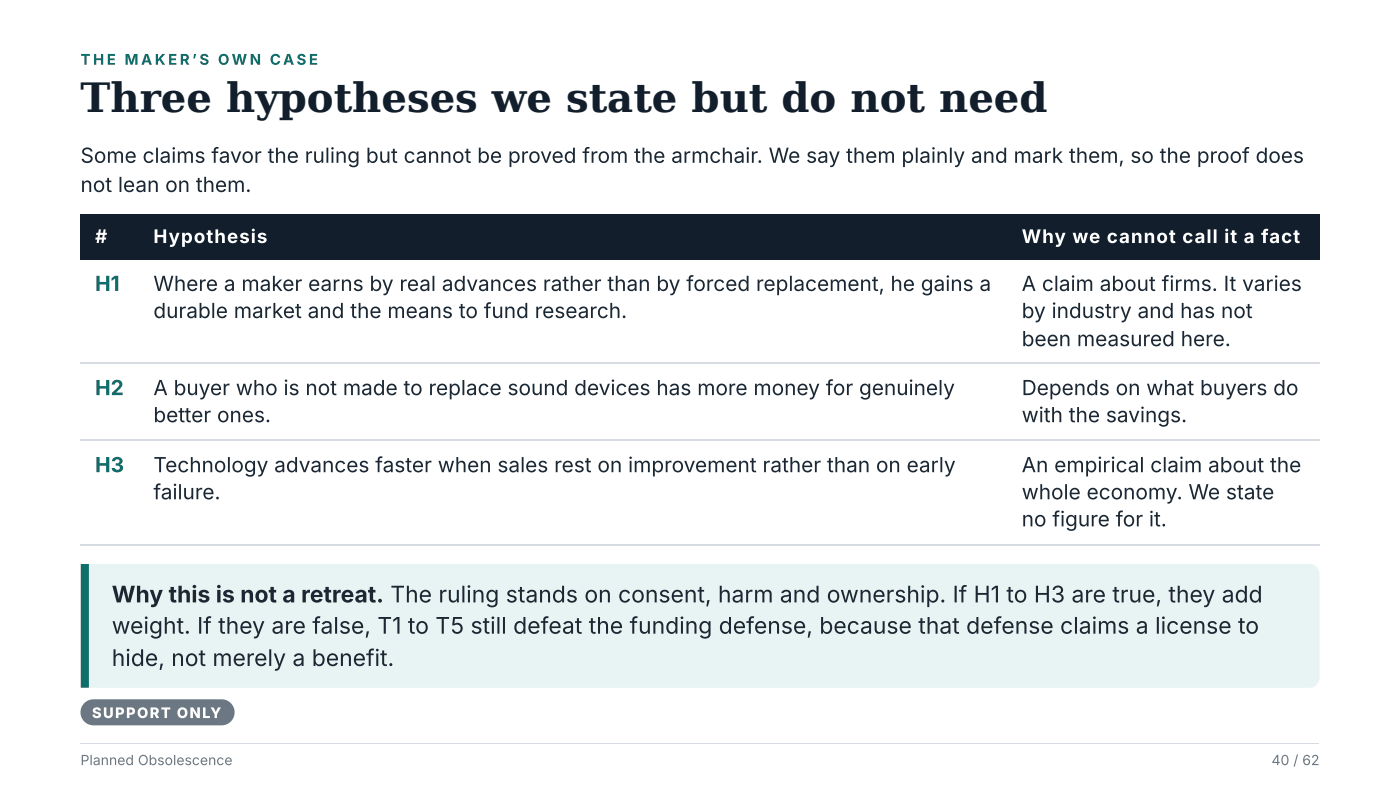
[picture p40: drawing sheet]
<svg xmlns="http://www.w3.org/2000/svg" width="423mm" height="238mm" viewBox="0 0 423 238" stroke-linecap="round" stroke-linejoin="round" font-family="sans-serif">
<defs><g id="words">
<text font-size="12.2" fill="#121e2b" x="24.3" y="33.9">Three hypotheses we state but do not need</text>
<g font-size="6.9" fill="#1b2733">
<text x="33.8" y="182.1">Why this is not a retreat. The ruling stands on consent, harm and ownership. If H1 to H3 are true, they add</text>
<text x="33.8" y="191.5">weight. If they are false, T1 to T5 still defeat the funding defense, because that defense claims a license to</text>
<text x="33.8" y="201.3">hide, not merely a benefit.</text>
</g>
<g font-size="6.3" fill="#1b2733">
<text x="24.3" y="49.2">Some claims favor the ruling but cannot be proved from the armchair. We say them plainly and mark them, so the proof does</text>
<text x="24.3" y="58">not lean on them.</text>
<text x="46.4" y="87.9">Where a maker earns by real advances rather than by forced replacement, he gains a</text>
<text x="308.9" y="87.9">A claim about firms. It varies</text>
<text x="46.4" y="96.1">durable market and the means to fund research.</text>
<text x="308.9" y="96.1">by industry and has not</text>
<text x="308.9" y="104.6">been measured here.</text>
<text x="46.4" y="119.4">A buyer who is not made to replace sound devices has more money for genuinely</text>
<text x="308.9" y="119.4">Depends on what buyers do</text>
<text x="46.4" y="127.6">better ones.</text>
<text x="308.9" y="127.6">with the savings.</text>
<text x="46.4" y="142.7">Technology advances faster when sales rest on improvement rather than on early</text>
<text x="308.9" y="142.7">An empirical claim about the</text>
<text x="46.4" y="150.9">failure.</text>
<text x="308.9" y="150.9">whole economy. We state</text>
<text x="308.9" y="159.1">no figure for it.</text>
</g>
<g font-size="6.3" fill="#0e6e6a">
<text x="28.7" y="87.9">H1</text>
<text x="28.7" y="119.4">H2</text>
<text x="28.7" y="142.7">H3</text>
</g>
<g font-size="5.7" fill="#fff">
<text x="28.7" y="73.5">#</text>
<text x="46.4" y="73.5">Hypothesis</text>
<text x="308.9" y="73.5">Why we cannot call it a fact</text>
</g>
<text font-size="4.5" fill="#0e6e6a" x="24.3" y="19.6">T H E M A K E R ’ S OW N CAS E</text>
<text font-size="4.4" fill="#fff" x="27.8" y="217">SUPPORT ONLY</text>
<g font-size="4.2" fill="#6b7783">
<text x="24.3" y="231.2">Planned Obsolescence</text>
<text x="384.5" y="231.2">40 / 62</text>
</g>
</g></defs>
<g fill="#121e2b">
<path d="M24.3 64.6h17.7v13.9h-17.7z"/>
<path d="M42 64.6h262.6v13.9h-262.6z"/>
<path d="M304.6 64.6h94.4v13.9h-94.4z"/>
</g>
<path d="M24.3 109.8h374.7M24.3 133.1h374.7M24.3 164.6h374.7" fill="none" stroke="#d5dbe0" stroke-width=".31"/>
<path d="M25.6 170.4h370.3a3.1 3.1 0 0 1 3.1 3.2v31.1a3.1 3.1 0 0 1-3.1 3.2h-370.3z" fill="#e8f4f3"/>
<path d="M24.3 170.4h2.6v37.5h-2.6z" fill="#0e6e6a"/>
<path d="M25.5 212.5l1.3-.8 1.5-.3h38.7a3.9 3.9 0 0 1 3.9 3.9 3.9 3.9 0 0 1-3.9 3.9h-38.7a3.9 3.9 0 0 1-3.7-2.4 3.9 3.9 0 0 1 .9-4.3z" fill="#6b7783"/>
<path d="M24.3 224.8h374.7" fill="none" stroke="#d5dbe0" stroke-width=".3"/>
<use href="#words"/>
</svg>
